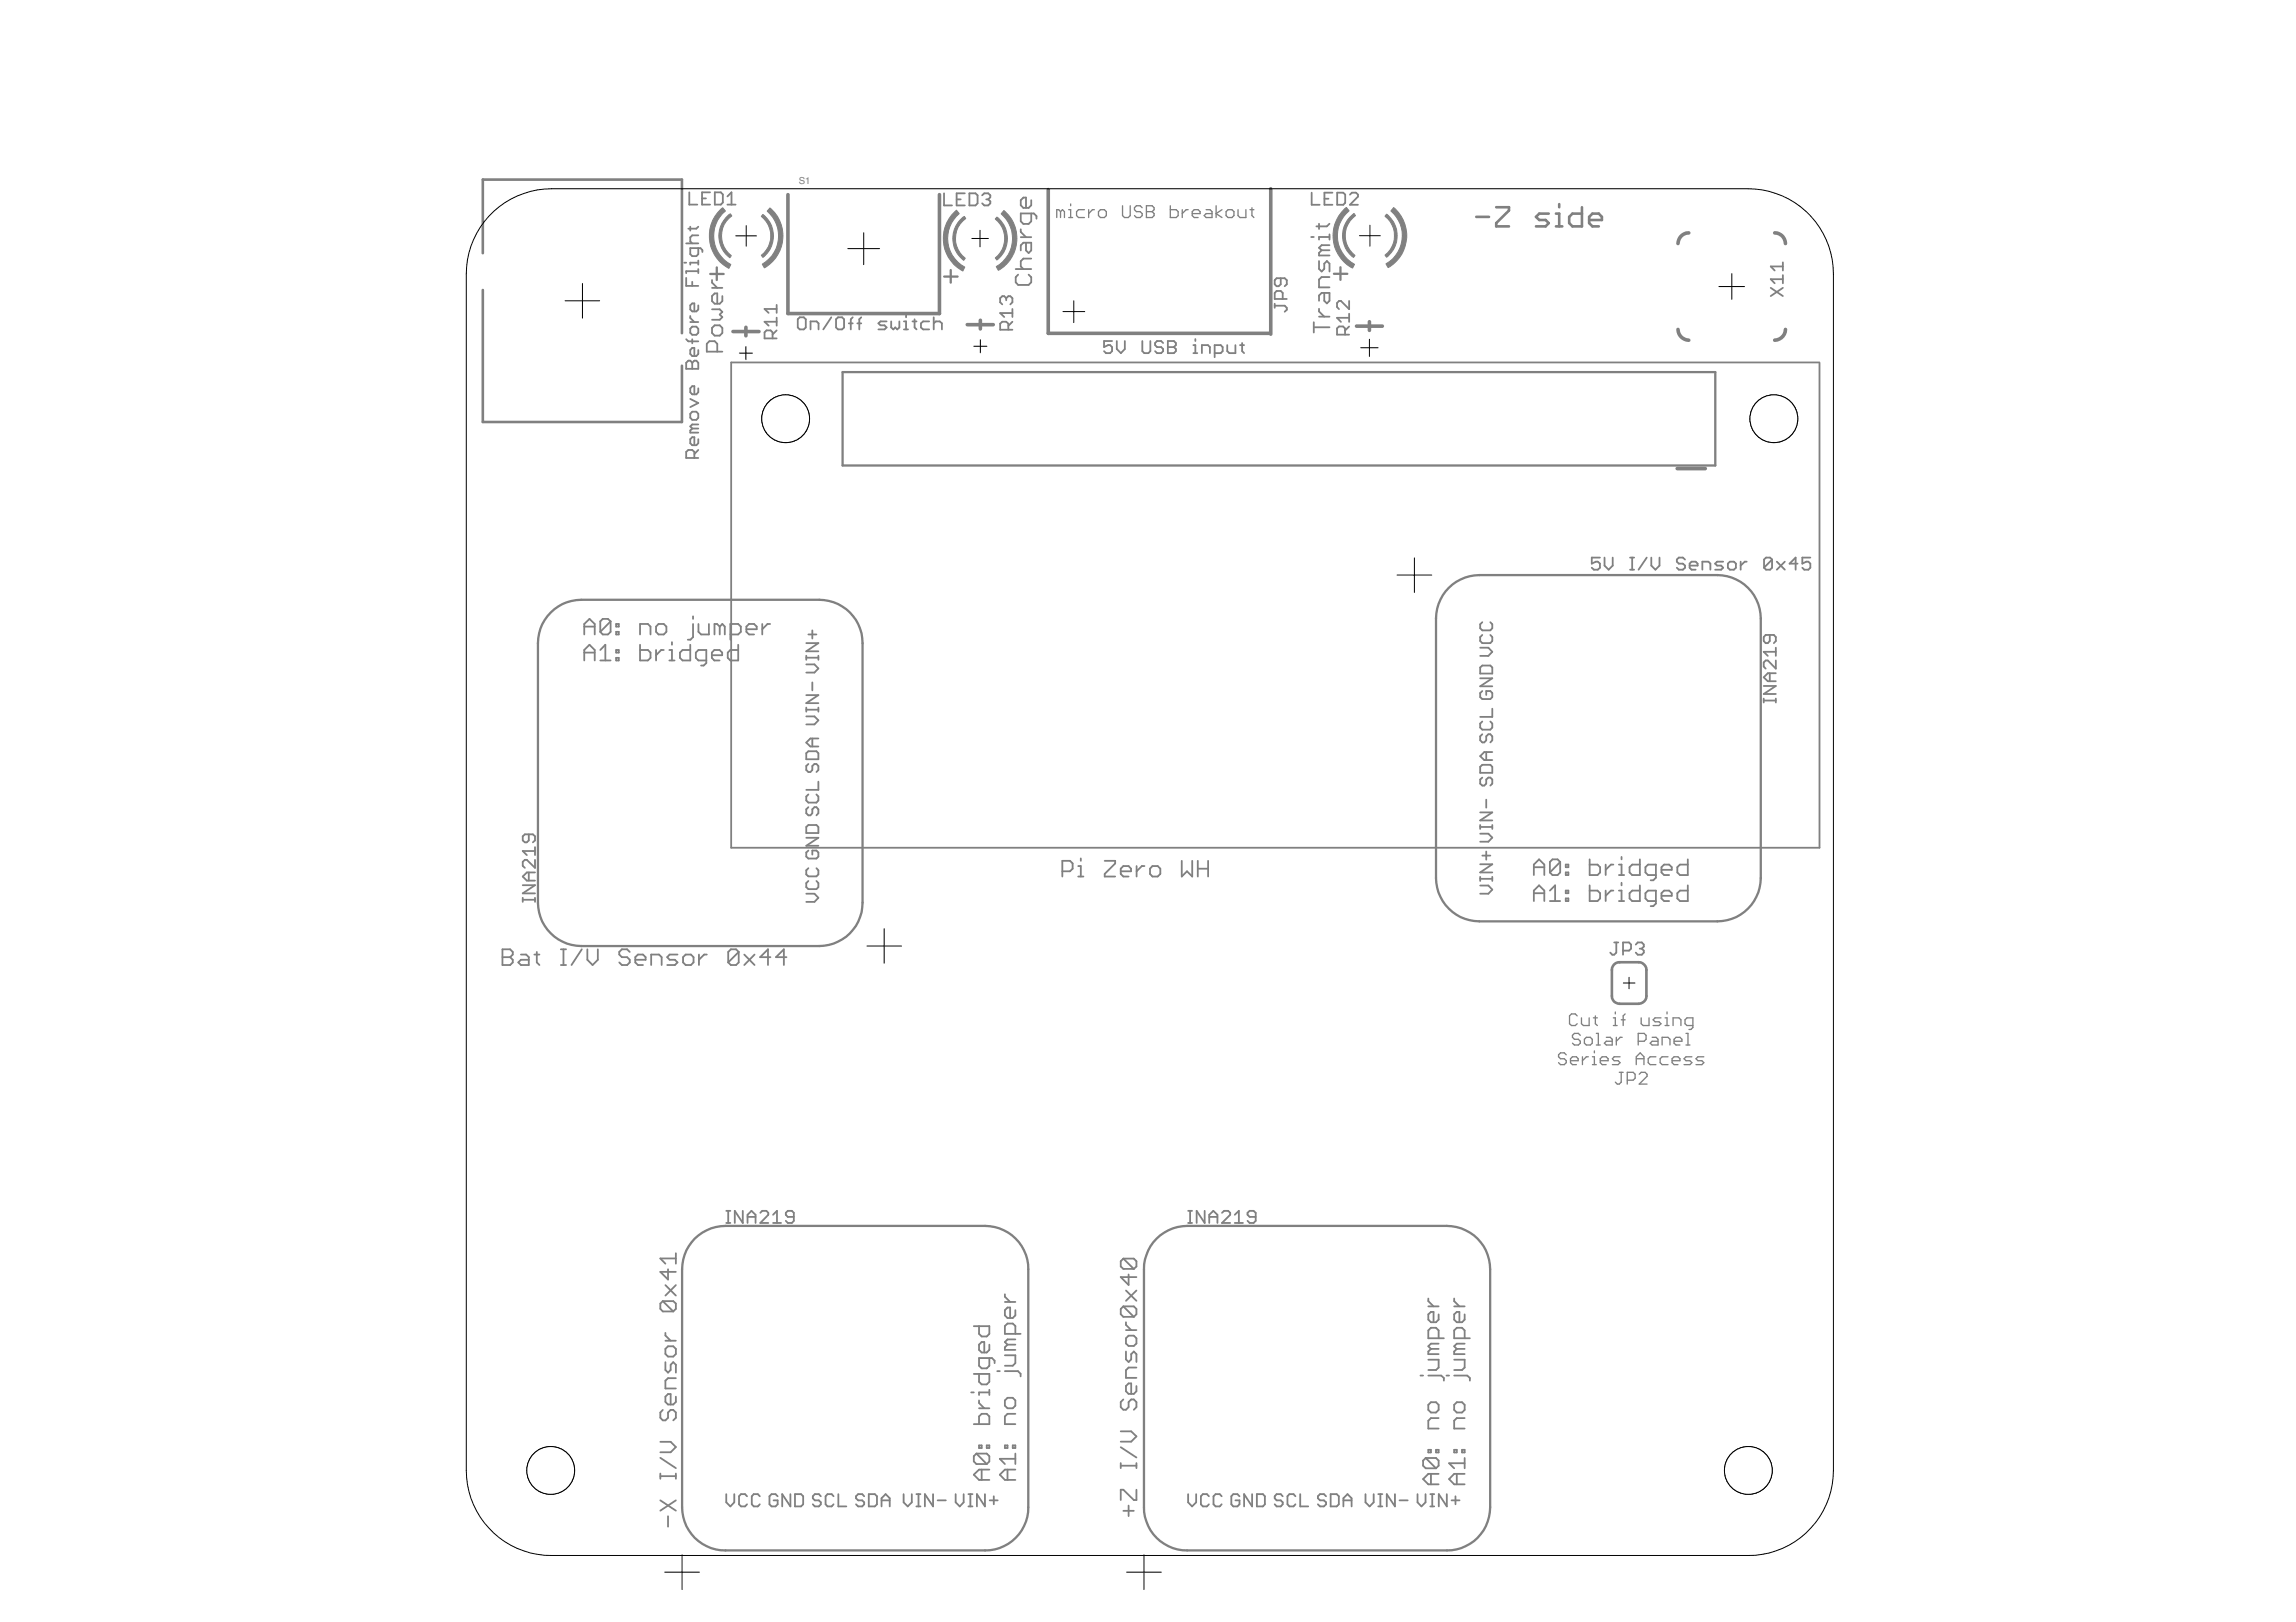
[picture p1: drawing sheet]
<svg xmlns="http://www.w3.org/2000/svg" width="297mm" height="210mm" viewBox="0 0 297 210" stroke-linecap="round" stroke-linejoin="round" font-family="sans-serif">
<defs><g id="words">
<text font-size="1.2" fill="#808080" x="103.3" y="23.8">S1</text>
</g></defs>
<g fill="none" stroke="#808080" stroke-width=".23">
<path d="M88.5 34h.3M88.8 36v1h1.5M88.8 31.5h1.5M89.2 24.9v1.6h1M89.3 29.3v.5M89.6 36.5v.5M90.3 35.1h-1.5v.2M90.3 39.5v.5l-.2 .3h-.5l-.3-.3v-.5l.3-.2h.2v1M90.3 32.1v.8l-.2 .2h-.5l-.3-.2v-.8h1.3l.3 .3v.2M90.3 33.7v.5M90.3 34.8v.5M90.3 30.5h-.7l-.3 .2v.5l.3 .3"/>
<path d="M90.3 34h-1v.2M90.3 29.3l-.2 .3h-1.1M90.8 25.7h.5M91.9 24.9h-1.1v1.6h1.1M92.1 36.2v.4l.7 .7M92.1 37.3h1.4M92.5 24.9h.8l.2 .3v1l-.2 .3h-.8zM93.5 38.3v.7l-.4 .3h-.6l-.4-.3v-.7l.4-.3h.3v1.3M94.1 26.5h1.1M94.1 25.4l.5-.5v1.6M100.5 39.5v1M100.5 40h-1.6l.5 .5"/>
<path d="M122.1 25v1.6h1.1M123.8 25.8h.5M124.8 25h-1v1.6h1M125.4 25h.8l.3 .3v1l-.3 .3h-.8zM127.1 25.3l.2-.3h.5l.3 .3v.2l-.3 .3M127.6 25.8h.2M127.8 25.8l.3 .3v.2l-.3 .3h-.5l-.2-.3M130.2 38.6l-.3-.3h-.2l-.3 .3v.5l.3 .3M130.2 38.6l.3-.3h.2l.3 .3v.5l-.3 .3M130.2 38.6v.3M131 40v1M131.4 34.8h2"/>
<path d="M131.7 35.5l-.3 .4v.6l.3 .4h1.4l.3-.4v-.6l-.3-.4M132.1 29.7v.3l.6 .7M132.1 30.7h1.3M132.7 31.4v1l.4 .3 .3-.3v-1h-1l-.3 .3v.7M133.4 25.9v.7l-.3 .3h-.7l-.3-.3v-.7l.3-.3h.3v1.3M133.4 27.6v1l-.3 .4h-.7l-.3-.4v-1h1.7l.3 .4v.3M133.4 33.5h-1l-.3 .3v.7l.3 .3M164.9 39.3v.5M164.9 39.6h1.3l.3 .2v.3l-.3 .2M165.7 36v.8l-.3 .2h-.2l-.3-.2v-.5l.3-.3h1l.3 .3v.5l-.3 .2M165.9 38.7v-.8l-.2-.2h-.5l-.3 .2v.8h1.6M169.6 30.7h.4"/>
<path d="M169.7 24.9v1.6h1M170.6 40v.3l.7 .7M170.6 29v.6M170.6 33.8v1l.4 .3 .3-.3v-.7l.4-.3 .3 .3v1M171 32.4l-.4 .3v.4h1.4M171 32.4h1M171.3 37.9v1l.4 .4 .3-.4v-1h-1l-.4 .3v.7M171.3 25.7h.6M172 30.7h-1.4v.3M172 35.9h-1l-.4 .3v1h1.4M172 30.3v.7M172 31.7h-1l-.4 .4 .4 .3"/>
<path d="M172 29l-.3 .3h-1.4M172.4 24.9h-1.1v1.6h1.1M173 24.9h.8l.2 .3v1l-.2 .3h-.8zM174.5 38.9v1.1l-1-1.1h-.3l-.2 .3v.5l.2 .3M174.6 25.2l.3-.3h.5l.3 .3v.2l-1.1 1.1h1.1M229.1 37.3l1.6 1M230.7 37.3l-1.6 1M230.7 36.1h-1.6l.5 .6M230.7 34v1M230.7 35.6v1.1M230.7 34.5h-1.6l.5 .5M88.8 46.9l.2-.2h.3l.3 .2 .2-.2h.3l.2 .2v.8h-1.5z"/>
<path d="M88.8 43.9l.2 .3h1.3M89.3 40.9v.2l.5 .6M89.3 51.6l1 .6-1 .5M89.3 41.7h1M89.6 42.3h.5l.2 .2v.6l-.2 .2h-.5l-.3-.2v-.6zM89.6 53.3h.5l.2 .3v.5l-.2 .2h-.5l-.3-.2v-.5zM89.6 55.5l-.3 .2v.3h1M89.6 55.5h.7M89.6 43.9v.5M89.6 46.9v.8M89.8 59.3v-.8l-.2-.3h-.6l-.2 .3v.8h1.5M90.3 45.3v.5l-.2 .3h-.5l-.3-.3v-.5l.3-.3h.2v1.1"/>
<path d="M90.3 50.2v.6l-.2 .2h-.5l-.3-.2v-.6l.3-.2h.2v1M90.3 56.8v.6l-.2 .2h-.5l-.3-.2v-.6l.3-.2h.2v1M90.3 58.2l-.5 .6M90.3 54.9h-.7l-.3 .3 .3 .3M92.1 42.4l.4-.3h.6l.4 .3v.7l-.4 .3h-.6l-.4-.3zM92.1 40h1l.4 .4-.4 .3 .4 .3-.4 .4h-1M92.8 45.5v-1l-.3-.3h-.7l-.4 .3v1h2.1M99.9 43.8v-.8l-.2-.2h-.5l-.3 .2v.8h1.6M100.5 42.8l-.6 .5M100.5 41.6h-1.6l.5 .5M100.5 41.1v1M103.5 41.1h.5l.2 .2v1.1l-.2 .2h-.5l-.3-.2v-1.1z"/>
<path d="M104.9 42.6v-1h.7l.3 .2v.8M107.5 41.1l-1 1.5M108.2 41.3l.2-.2h.5l.3 .2v1.1l-.3 .2h-.5l-.2-.2zM109.8 41.8h.5M110.3 41.1l-.2 .2v1.3M110.9 41.8h.5M111.4 41.1l-.2 .2v1.3M114.7 41.6h-.8l-.3 .2 .3 .3h.5l.3 .3-.3 .2h-.8M115.3 41.6v.8l.3 .2 .2-.2 .3 .2 .3-.2v-.8M116.9 42.6h.6M116.9 41.6h.3v1M117.2 40.8v.3"/>
<path d="M118 41.6h.6M118.3 41.3v1.1l.3 .2M120.2 41.6h-.8l-.3 .2v.6l.3 .2h.8M120.8 41.8l.3-.2h.5l.3 .2v.8M120.8 41.1v1.5M130.5 42.7v-.8l-.3-.3h-.5l-.3 .3v.8h1.6M131 41.6l-.5 .6M131 40.5h-1.6l.5 .5M143.9 44.1h-1.1v.8l.6-.2h.2l.3 .2v.5l-.3 .3h-.5l-.3-.3M144.5 44.1v1.1l.5 .5 .5-.5v-1.1M147.8 44.1v1.3l.2 .3h.6l.2-.3v-1.3M150.5 44.4l-.3-.3h-.5l-.3 .3v.3l.3 .2h.5l.3 .3v.2l-.3 .3h-.5l-.3-.3"/>
<path d="M151.1 44.1h.8l.2 .3v.3l-.2 .2 .2 .3v.2l-.2 .3h-.8zM151.1 44.9h.8M154.4 44.7h.2v1M154.4 45.7h.5M154.6 43.9v.2M155.5 45.7v-1h.8l.2 .2v.8M157.1 45.7h.8l.3-.3v-.5l-.3-.2h-.8v1.5M158.8 44.7v.7l.2 .3h.8v-1M160.4 44.7h.6M160.7 44.4v1l.3 .3M170 42.4h2M170 41.7v1.3"/>
<path d="M170.6 41h1.4M174 43.3v-.8l-.2-.3h-.6l-.2 .3v.8h1.5M174.5 42.2l-.5 .6M174.5 41.1h-1.5l.5 .6M174.5 40.6v1.1M235.4 46.9h-140.8v62.8h140.8v-62.8M89.7 79.8v.3M207 72.2h-1.1v.7l.6-.2h.2l.3 .2v.6l-.3 .2h-.5l-.3-.2M207.6 72.2v1l.5 .5 .5-.5v-1M210.9 72.2h.5M210.9 73.7h.5M211.2 72.2v1.5"/>
<path d="M213 72.2l-1 1.5M213.6 72.2v1l.6 .5 .5-.5v-1M218 72.4l-.3-.2h-.5l-.3 .2v.3l.3 .2h.5l.3 .3v.3l-.3 .2h-.5l-.3-.2M218.6 73.2h1v-.3l-.2-.2h-.6l-.2 .2v.6l.2 .2h.6M220.2 73.7v-1h.8l.3 .2v.8M222.9 72.7h-.8l-.2 .2 .2 .3h.6l.2 .3-.2 .2h-.8M223.8 72.7h.5l.3 .2v.6l-.3 .2h-.5l-.3-.2v-.6zM225.2 72.7v1M226 72.7h-.3l-.5 .5M229.3 72.4l-.3-.2h-.5l-.3 .2v1.1M229.3 72.4v1.1l-.3 .2h-.5l-.3-.2M229.3 72.4l-1.1 1.1"/>
<path d="M229.9 72.7l1 1M230.9 72.7l-1 1M232.6 72.9h-1.1l.8-.7v1.5M234.2 72.2h-1v.7l.5-.2h.3l.2 .2v.6l-.2 .2h-.6l-.2-.2M75.6 82.1v-1.3l.7-.7 .6 .7v1.3M75.6 85.5v-1.4l.7-.7 .6 .7v1.4M75.6 81.1h1.3M75.6 84.5h1.3M77.7 84.1l.6-.7v2.1M77.7 85.5h1.3M79 80.4l-.3-.3h-.7l-.3 .3v1.4M79 80.4v1.4l-.3 .3h-.7l-.3-.3"/>
<path d="M79 80.4l-1.3 1.4M79.7 80.8h.4v.3h-.4zM79.7 81.8h.4v.3h-.4zM79.7 84.1h.4v.4h-.4zM79.7 85.1h.4v.4h-.4zM82.8 82.1v-1.3h1l.4 .3v1M82.8 83.4v2.1h1l.4-.4v-.6l-.4-.4h-1M84.9 84.1v1.4M85.2 80.8h.7l.3 .3v.7l-.3 .3h-.7l-.3-.3v-.7zM85.9 84.1h-.4l-.6 .7M86.6 85.5h.7M86.6 84.1h.3v1.4"/>
<path d="M86.9 83.1v.3M89.3 83.4v2.1h-1l-.3-.4v-.6l.3-.4h1M89.7 80.8v1.6l-.4 .4h-.3M90.4 80.8v1l.3 .3h1v-1.3M91.4 85.5h-1l-.4-.4v-.6l.4-.4h1v1.7l-.4 .3h-.3M92.1 84.8h1.3v-.3l-.3-.4h-.7l-.3 .4v.6l.3 .4h.7M93.1 81.1l-.3-.3h-.4v1.3M93.1 81.1v1M93.1 81.1l.4-.3 .3 .3v1M94.5 82.1h1l.3-.3v-.7l-.3-.3h-1v2M95.5 83.4v2.1h-1l-.4-.4v-.6l.4-.4h1M96.6 81.4h1.3v-.3l-.3-.3h-.7l-.3 .3v.7l.3 .3h.7"/>
<path d="M98.6 80.8v1.3M99.6 80.8h-.3l-.7 .6M104.3 97.5l.3-.3h1l.3 .3v.8h-1.6zM104.3 85.1h1.6M104.3 84.9v.5M104.3 91.6v.5M104.3 92.7h1.1l.5 .5-.5 .5h-1.1M104.3 91.8h1.6M104.3 90h1.6l-1.6 1h1.6M104.3 86h1.1l.5 .5-.5 .5h-1.1M104.3 83.2h1.6l-1.6 1.1h1.6M104.6 98.9l-.3 .2v.6l.3 .2h.2l.3-.2v-.6l.3-.2h.2l.3 .2v.6l-.3 .2"/>
<path d="M104.6 82.1h1M105.1 81.6v1M105.1 88.3v1M105.1 95.6v1M105.9 84.9v.5M105.9 91.6v.5M105.9 95.6h-1.1l-.5 .5 .5 .5h1.1M191.5 86.4l.3-.3h1l.3 .3v.8h-1.6zM191.5 83.8h1.1l.5 .5-.5 .6h-1.1M191.5 99.2l.3-.2h1l.3 .2v.8h-1.6zM191.5 87.8h1.6l-1.6 1h1.6M191.8 82.2l-.3 .2v.6l.3 .2h1l.3-.2v-.6l-.3-.2"/>
<path d="M191.8 80.5l-.3 .3v.5l.3 .3h1l.3-.3v-.5l-.3-.3M191.8 89.4l-.3 .3v.5l.3 .3h1l.3-.3v-.5l-.3-.3h-.5v.5M191.8 93.4l-.3 .2v.5l.3 .3h1l.3-.3v-.5l-.3-.2M191.8 95l-.3 .3v.5l.3 .3h.2l.3-.3v-.5l.3-.3h.2l.3 .3v.5l-.3 .3M192.3 97.3v1.1M193.1 91.7v1.1h-1.6M193.1 97.3h-1.1l-.5 .6 .5 .5h1.1M228.2 90.7h1.5M228.2 90.4v.5M228.2 88.8h1.5l-1.5 1h1.5M229 82.2v.8l-.3 .2h-.3l-.2-.2v-.6l.2-.2h1.1l.2 .2v.6l-.2 .2M229 87.1v1.1"/>
<path d="M229.7 85.5v1l-1-1h-.3l-.2 .2v.6l.2 .2M229.7 83.8v1.1M229.7 90.4v.5M229.7 87.1h-1l-.5 .6 .5 .5h1M229.7 84.3h-1.5l.5 .6M67.6 116.4h1.6M67.6 116.2v.5M67.6 114.6h1.6l-1.6 1h1.6M68.4 108v.8l-.2 .2h-.3l-.3-.2v-.6l.3-.2h1l.3 .2v.6l-.3 .2M68.4 112.9v1.1M69.2 112.9h-1l-.6 .5 .6 .6h1M69.2 109.6v1.1"/>
<path d="M69.2 111.3v1l-1-1h-.3l-.3 .2v.6l.3 .2M69.2 116.2v.5M69.2 110.1h-1.6l.6 .6M104.3 107l.3-.2h1l.3 .2v.8h-1.6zM104.3 115.7h1.1l.5 .5-.5 .5h-1.1M104.3 108.4h1.6l-1.6 1.1h1.6M104.6 102.8l-.3 .3v.5l.3 .3h1l.3-.3v-.5l-.3-.3M104.6 104.5l-.3 .2v.5l.3 .3h.2l.3-.3v-.5l.3-.2h.2l.3 .2v.5l-.3 .3M104.6 110.1l-.3 .2v.5l.3 .3h1l.3-.3v-.5l-.3-.2h-.5v.5M104.6 112.4l-.3 .2v.6l.3 .2h1l.3-.2v-.6l-.3-.2M104.6 114l-.3 .3v.5l.3 .3h1l.3-.3v-.5l-.3-.3M105.9 101.2v1h-1.6"/>
<path d="M137.4 112.8h1l.4-.4v-.7l-.4-.3h-1v2M139.5 112.1h.3v1.3M139.5 113.4h.7M139.8 111.1v.3M142.9 111.4h1.4v.3l-1.4 1.4v.3h1.4M145 112.8h1.3v-.4l-.3-.3h-.7l-.3 .3v.7l.3 .3h.7M147 112.1v1.3M148.1 112.1h-.4l-.7 .7M149.1 112.1h.7l.3 .3v.7l-.3 .3h-.7l-.3-.3v-.7zM152.9 111.4v2l.7-.6 .6 .6v-2M155 111.4v2M155 112.4h1.3"/>
<path d="M156.3 111.4v2M191.5 111.8h1.6l-1.6 1.1h1.6M191.5 114.6h1.1l.5 .5-.5 .6h-1.1M191.5 106.8v.5M191.5 113.5v.5M191.5 107.9h1.1l.5 .5-.5 .5h-1.1M191.5 107h1.6M191.5 105.1h1.6l-1.6 1.1h1.6M191.5 113.7h1.6M191.8 100.6l-.3 .3v.5l.3 .3h.2l.3-.3v-.5l.3-.3h.2l.3 .3v.5l-.3 .3M191.8 110.7h1M192.3 103.5v1"/>
<path d="M192.3 110.2v1.1M193.1 106.8v.5M193.1 113.5v.5M198.4 113.2v-1.3l.7-.7 .7 .7v1.3M198.4 116.6v-1.3l.7-.7 .7 .7v1.3M198.4 112.2h1.4M198.4 115.6h1.4M200.5 115.3l.7-.7v2M200.5 116.6h1.3M201.8 111.5l-.3-.3h-.6l-.4 .3v1.4M201.8 111.5v1.4l-.3 .3h-.6l-.4-.3M201.8 111.5l-1.3 1.4"/>
<path d="M202.6 111.9h.3v.3h-.3zM202.6 112.9h.3v.3h-.3zM202.6 115.3h.3v.3h-.3zM202.6 116.3h.3v.3h-.3zM205.7 111.2v2h1l.3-.3v-.7l-.3-.3h-1M205.7 114.6v2h1l.3-.3v-.7l-.3-.3h-1M207.7 111.9v1.3M207.7 115.3v1.3M208.7 111.9h-.3l-.7 .7M208.7 115.3h-.3l-.7 .6M209.4 113.2h.7M209.4 111.9h.4v1.3"/>
<path d="M209.4 115.3h.4v1.3M209.4 116.6h.7M209.8 110.9v.3M209.8 114.2v.4M212.2 114.6v2h-1l-.4-.3v-.7l.4-.3h1M212.2 111.2v2h-1l-.4-.3v-.7l.4-.3h1M214.2 113.2h-1l-.3-.3v-.7l.3-.3h1v1.7l-.3 .3h-.3M214.2 116.6h-1l-.3-.3v-.7l.3-.3h1v1.6l-.3 .4h-.3M214.9 112.6h1.4v-.4l-.4-.3h-.6l-.4 .3v.7l.4 .3h.6M214.9 115.9h1.4v-.3l-.4-.3h-.6l-.4 .3v.7l.4 .3h.6M218.4 111.2v2h-1.1l-.3-.3v-.7l.3-.3h1.1M218.4 114.6v2h-1.1l-.3-.3v-.7l.3-.3h1.1"/>
<path d="M65 122.9h1l.3 .3v.3l-.3 .4 .3 .3v.3l-.3 .4h-1zM65 123.9h1M67.4 123.5h.7l.3 .4v1h-1l-.3-.4 .3-.3h1M69.1 123.5h.7M69.4 123.2v1.3l.4 .4M72.6 122.9h.6M72.6 124.9h.6M72.9 122.9v2M75.3 122.9l-1.4 2M76 122.9v1.3l.7 .7 .6-.7v-1.3M81.5 123.2l-.4-.3h-.6l-.4 .3v.3l.4 .4h.6l.4 .3v.3l-.4 .4h-.6l-.4-.4M82.2 124.2h1.3v-.3l-.3-.4h-.7l-.3 .4v.6l.3 .4h.7"/>
<path d="M84.2 124.9v-1.4h1.1l.3 .4v1M87.7 123.5h-1.1l-.3 .4 .3 .3h.7l.4 .3-.4 .4h-1M88.4 123.9l.3-.4h.7l.3 .4v.6l-.3 .4h-.7l-.3-.4zM90.4 123.5v1.4M91.4 123.5h-.3l-.7 .7M95.6 123.2l-.4-.3h-.6l-.4 .3v1.3M95.6 123.2v1.3l-.4 .4h-.6l-.4-.4M95.6 123.2l-1.4 1.3M96.3 123.5l1.3 1.4M97.6 123.5l-1.3 1.4M99.7 123.9h-1.4l1.1-1v2M101.7 123.9h-1.3l1-1v2"/>
<path d="M208.8 122h.6M209.1 122v1.3l-.3 .2h-.2l-.3-.2M210 123h.8l.2-.2v-.6l-.2-.2h-.8v1.5M211.6 122.2l.3-.2h.5l.3 .2v.3l-.3 .3M212.1 122.8h.3M212.4 122.8l.3 .2v.3l-.3 .2h-.5l-.3-.2M94 158.3h.5M94 156.7h.5M94.2 156.7v1.6M96.1 156.7v1.6l-1-1.6v1.6M96.7 157.5h1M96.7 158.3v-1.1l.5-.5 .5 .5v1.1"/>
<path d="M98.4 157l.2-.3h.5l.3 .3v.2l-1 1.1h1M100 158.3h1M100 157.2l.5-.5v1.6M102.7 157.5h-.8l-.2-.3v-.2l.2-.3h.5l.3 .3v1l-.3 .3h-.5l-.2-.3M153.7 158.3h.5M153.7 156.7h.5M154 156.7v1.6M155.9 156.7v1.6l-1.1-1.6v1.6M156.4 158.3v-1.1l.6-.5 .5 .5v1.1M156.4 157.5h1.1M158.1 157l.3-.3h.5l.3 .3v.2l-1.1 1.1h1.1M159.7 158.3h1.1"/>
<path d="M159.7 157.2l.6-.5v1.6M162.5 157.5h-.8l-.3-.3v-.2l.3-.3h.5l.3 .3v1l-.3 .3h-.5l-.3-.3M85.7 168.4h1.4l.3 .3v.7l-.3 .3M85.7 168.4l-.3 .3v.7l.3 .3h1.4M85.7 168.4l1.4 1.3M86.1 174.6l.3-.4h.7l.3 .4v.6l-.3 .4h-.7l-.3-.4zM86.1 176.3v1l.3 .3 .4-.3v-.7l.3-.3 .3 .3v1M86.1 172.5v.3l.7 .7M86.1 173.5h1.3M86.1 166.3l1.3 1.4M86.4 164.3v1.3l-1-1h2M87.4 162.2v1.3"/>
<path d="M87.4 178.4h-1l-.3 .3v1h1.3M87.4 166.3l-1.3 1.4M87.4 162.9h-2l.7 .6M126 171.6h2v1l-.3 .4h-.7l-.3-.4v-1M126 177.8h2v1l-.3 .4h-.7l-.3-.4v-1M128 174v.7l-.3 .3h-.7l-.3-.3v-.7l.3-.3h.3v1.3M128 175.7v1l-.3 .4h-.7l-.3-.4v-1h1.6l.4 .4v.3M128 179.9v.6M129 177.4h.3M130 175.4h1.4v1l-.4 .3h-1M130 167.5v.3l.7 .7M130 177.4h1.7l.3 .4v.3"/>
<path d="M130 168.5h1.4M130.3 174l-.3 .3v.4h1.4M130.3 174h1.1M131.4 169.5v.7l-.4 .4h-.7l-.3-.4v-.7l.3-.3h.4v1.4M131.4 172.6v-1l-.4-.3h-.7l-.3 .3v1h2M131.4 173.3h-1.1l-.3 .4 .3 .3M145.3 162.9l-.3 .3v.7l.3 .3h1.4M145.3 169.1l-.3 .3v.7l.3 .3h1.4M145.3 162.9h1.4l.3 .3v.7l-.3 .3M145.3 169.1h1.4l.3 .3v.7l-.3 .3M145.3 169.1l1.4 1.3M145.3 162.9l1.4 1.3"/>
<path d="M145.7 173.2l.3-.4h.7l.3 .4v.7l-.3 .3h-.7l-.3-.3zM145.7 174.9v1l.3 .4 .3-.4v-.7l.4-.3 .3 .3v1.1M145.7 171.1v.3l.6 .7M145.7 172.1h1.3M145.7 167l1.3 1.3M146 164.9v1.4l-1-1h2M147 179.4v.6l-.3 .4h-.7l-.3-.4v-.6l.3-.4h.3v1.4M147 177h-1l-.3 .3v1h1.3M147 167l-1.3 1.3M183.8 178h.3M184.8 169.1h1.3M184.8 176h1.3v1l-.3 .3h-1"/>
<path d="M184.8 168v.4l.7 .7M184.8 178h1.7l.3 .3v.4M185.1 174.6l-.3 .3v.3h1.3M185.1 174.6h1M186.1 170.1v.7l-.3 .3h-.7l-.3-.3v-.7l.3-.3h.4v1.3M186.1 173.2v-1l-.3-.4h-.7l-.3 .4v1h2M186.1 173.9h-1l-.3 .3 .3 .4M187.1 178h.4M188.1 169.1h1.4M188.1 178h1.7l.4 .3v.4M188.1 176h1.4v1l-.4 .3h-1M188.1 168v.4l.7 .7"/>
<path d="M188.5 174.6l-.4 .3v.3h1.4M188.5 174.6h1M189.5 173.9h-1l-.4 .3 .4 .4M189.5 173.2v-1l-.4-.4h-.6l-.4 .4v1h2.1M189.5 170.1v.7l-.4 .3h-.6l-.4-.3v-.7l.4-.3h.3v1.3M85.4 194.2l2 1.3M85.4 191h2M85.4 190.7v.7M85.4 188.7l2 1.3M85.4 186.6h1.4l.6 .7-.6 .6h-1.4M85.7 182.5l-.3 .3v.7l.3 .3h.4l.3-.3v-.7l.4-.3h.3l.3 .3v.7l-.3 .3M86.4 196.2v1.4"/>
<path d="M87.4 194.2l-2 1.3M87.4 180.7v.7l-.3 .4h-.7l-.3-.4v-.7l.3-.3h.4v1.4M87.4 190.7v.7M94 193.4v1l.5 .5 .5-.5v-1M96.6 193.6l-.2-.2h-.5l-.3 .2v1.1l.3 .2h.5l.2-.2M98.3 193.6l-.3-.2h-.5l-.2 .2v1.1l.2 .2h.5l.3-.2M100.6 193.6l-.3-.2h-.5l-.3 .2v1.1l.3 .2h.5l.3-.2v-.5h-.5M102.3 193.4v1.5l-1.1-1.5v1.5M102.8 193.4h.8l.3 .2v1.1l-.3 .2h-.8zM106.2 193.6l-.3-.2h-.5l-.2 .2v.3l.2 .3h.5l.3 .2v.3l-.3 .2h-.5l-.2-.2M107.8 193.6l-.2-.2h-.5l-.3 .2v1.1l.3 .2h.5l.2-.2M108.5 193.4v1.5h1"/>
<path d="M111.8 193.6l-.3-.2h-.5l-.3 .2v.3l.3 .3h.5l.3 .2v.3l-.3 .2h-.5l-.3-.2M112.4 193.4h.8l.3 .2v1.1l-.3 .2h-.8zM114 194.2h1.1M114 194.9v-1l.6-.5 .5 .5v1M116.9 193.4v1l.5 .5 .6-.5v-1M118.6 193.4h.5M118.6 194.9h.5M118.8 193.4v1.5M120.7 193.4v1.5l-1-1.5v1.5M121.3 194.2h1.1M123.6 193.4v1l.6 .5 .5-.5v-1M125.3 193.4h.5"/>
<path d="M125.3 194.9h.5M125.5 193.4v1.5M125.6 180.2h.4M126 184.3h2v-1l-.3-.3h-.7l-.3 .3v1M126.3 188.1h1.4l.3 .3v.7l-.3 .4M126.3 188.1l-.3 .3v.7l.3 .4h1.4M126.3 188.1l1.4 1.4M126.7 187h.3v.4h-.3zM126.7 181.2v.4l.6 .6M126.7 182.2h1.3M127 190.2v1.3M127.4 193.4v1.5l-1-1.5v1.5"/>
<path d="M127.7 187h.3v.4h-.3zM128 190.2h-1.3l-.7 .6 .7 .7h1.3M128 180.2h-1.3v.3M128 194.2h1.1M128.6 193.6v1.1M130 187h.3v.4h-.3zM130 181.2l.3-.3h.7l.4 .3v.7l-.4 .3h-.7l-.3-.3zM130.3 190.2v1.3M131 187h.4v.4h-.4zM131.4 190.2h-1.4l-.7 .6 .7 .7h1.4M131.4 183h-1.1l-.3 .3v1h1.4M131.4 188.8h-2.1l.7 .7"/>
<path d="M131.4 188.1v1.4M145 189.3v.7M145 189.7h2M145 187.3l2 1.3M145 185.2h1.3l.7 .7-.7 .7h-1.3M145.3 181.1l-.3 .3v.7l.3 .3h.4l.3-.3v-.7l.3-.3h.4l.3 .3v.7l-.3 .3M145.3 195.5h1.4M146 194.8v1.4M147 192.8v1.3h-.3l-1.4-1.3h-.3v1.3M147 189.3v.7M153.7 193.4v1l.5 .5 .5-.5v-1M156.4 193.6l-.3-.2h-.5l-.2 .2v1.1l.2 .2h.5l.3-.2"/>
<path d="M158.1 193.6l-.3-.2h-.5l-.3 .2v1.1l.3 .2h.5l.3-.2M160.4 193.6l-.3-.2h-.5l-.3 .2v1.1l.3 .2h.5l.3-.2v-.5h-.6M162 193.4v1.5l-1-1.5v1.5M162.6 193.4h.8l.2 .2v1.1l-.2 .2h-.8zM165.9 193.6l-.2-.2h-.5l-.3 .2v.3l.3 .3h.5l.2 .2v.3l-.2 .2h-.5l-.3-.2M167.6 193.6l-.3-.2h-.5l-.2 .2v1.1l.2 .2h.5l.3-.2M168.2 193.4v1.5h1M171.6 193.6l-.3-.2h-.5l-.3 .2v.3l.3 .3h.5l.3 .2v.3l-.3 .2h-.5l-.3-.2M172.1 193.4h.8l.3 .2v1.1l-.3 .2h-.8zM173.8 194.2h1.1M173.8 194.9v-1l.5-.5 .6 .5v1M176.7 193.4v1l.5 .5 .5-.5v-1"/>
<path d="M178.3 193.4h.5M178.3 194.9h.5M178.6 193.4v1.5M180.5 193.4v1.5l-1.1-1.5v1.5M181.1 194.2h1M183.4 193.4v1l.5 .5 .5-.5v-1M184.4 188.7l-.3 .3v.7l.3 .3h1.4M184.4 188.7h1.4l.3 .3v.7l-.3 .3M184.4 188.7l1.4 1.3M184.8 187.6h.3v.4h-.3zM184.8 181.8l.3-.3h.7l.3 .3v.7l-.3 .3h-.7l-.3-.3zM185 193.4h.5"/>
<path d="M185 194.9h.5M185.1 190.7v1.4M185.3 193.4v1.5M185.8 187.6h.3v.4h-.3zM186.1 190.7h-1.3l-.7 .7 .7 .7h1.3M186.1 183.5h-1l-.3 .4v1h1.3M187.2 193.4v1.5l-1.1-1.5v1.5M187.8 194.2h1M188.1 187.6h.4v.4h-.4zM188.3 193.6v1.1M188.5 181.5h.6l.4 .3v.7l-.4 .3h-.6l-.4-.3v-.7zM188.5 190.7v1.4"/>
<path d="M189.1 187.6h.4v.4h-.4zM189.5 190.7h-1.4l-.6 .7 .6 .7h1.4M189.5 183.5h-1l-.4 .4v1h1.4M189.5 189.4h-2l.6 .6M189.5 188.7v1.3"/>
</g>
<path d="M62.5 37.5v17.1h25.7v-7.3M62.5 32.8v-9.6h25.7v19.9M191 28.1h1.6M193.6 26.8h1.6v.4l-1.6 1.7v.4h1.6M200.4 27.6h-1.3l-.4 .5 .4 .4h.9l.4 .4-.4 .4h-1.3M201.3 29.3h.8M201.3 27.6h.4v1.7M201.7 26.4v.4M204.7 26.8v2.5h-1.3l-.4-.4v-.8l.4-.5h1.3M205.6 28.5h1.6v-.4l-.4-.5h-.8l-.4 .5v.8l.4 .4h.8M208.8 124.8l.5-.3h2.7a1.01 1.01 0 0 1 1 1v3.4a1.01 1.01 0 0 1-1 1h-2.5a.98 .98 0 0 1-1-1v-3.4l.1-.2z" fill="none" stroke="#808080" stroke-width=".34"/>
<g fill="none" stroke="#808080" stroke-width=".47">
<path d="M101.9 25.2v15.4h19.6v-15.4M135.6 24.5v18.6h28.6M164.4 24.4v18.8M218.5 30.1a1.39 1.39 0 0 0-1.4 1.4M229.6 30.1a1.39 1.39 0 0 1 1.4 1.4M94.8 42.9h3.4M96.5 42.4v1.1M125.1 42h3.4M126.8 41.4v1.2M175.5 42.2h3.3M177.2 41.6v1.2M217.1 42.6a1.43 1.43 0 0 0 1.4 1.4"/>
<path d="M231 42.6a1.43 1.43 0 0 1-1.4 1.4M217 60.6h3.6"/>
</g>
<g fill="none" stroke="#808080" stroke-width=".17">
<path d="M137.2 27.4l-.2-.3h-.3v1.1M137.2 27.4v.8M137.2 27.4l.3-.3 .2 .3v.8M138.3 27.1h.2v1.1M138.3 28.2h.5M138.5 26.4v.2M140.3 27.1h-.8l-.2 .3v.5l.2 .3h.8M140.8 27.1v1.1M141.6 27.1h-.3l-.5 .5M142.4 27.1h.5l.2 .3v.5l-.2 .3h-.5l-.3-.3v-.5zM145.2 26.6v1.3l.3 .3h.5l.2-.3v-1.3M147.8 26.9l-.3-.3h-.5l-.2 .3v.2l.2 .3h.5l.3 .2v.3l-.3 .3h-.5l-.2-.3"/>
<path d="M148.3 26.6h.8l.2 .3v.2l-.2 .3 .2 .2v.3l-.2 .3h-.8zM148.3 27.4h.8M151.4 26.6v1.6h.8l.2-.3v-.5l-.2-.3h-.8M153 27.1v1.1M153.7 27.1h-.2l-.5 .5M154.2 27.6h1.1v-.2l-.3-.3h-.5l-.3 .3v.5l.3 .3h.5M156 27.1h.5l.3 .3v.8h-.8l-.2-.3 .2-.3h.8M157.3 26.6v1.6M158.1 27.1l-.8 .5 .8 .6M158.9 27.1h.5l.2 .3v.5l-.2 .3h-.5l-.3-.3v-.5zM160.2 27.1v.8l.2 .3h.8v-1.1M161.7 27.1h.5"/>
<path d="M162 26.9v1l.2 .3M202.6 136.5l-.2-.3h-.5l-.3 .3v.3l.3 .2h.5l.2 .3v.2l-.2 .3h-.5l-.3-.3M203.2 137.3h1v-.3l-.3-.2h-.5l-.2 .2v.5l.2 .3h.5M204 131.5l-.2-.3h-.5l-.2 .3v1l.2 .2h.5l.2-.2M204.4 134l-.2-.3h-.5l-.3 .3v.2l.3 .3h.5l.2 .2v.3l-.2 .2h-.5l-.3-.2M204.6 131.7v.8l.3 .2h.7v-1M204.7 136.8v1M205.2 134.2h.5l.3 .3v.5l-.3 .2h-.5l-.2-.2v-.5zM205.5 136.8h-.3l-.5 .5M206 137.8h.5M206 136.8h.3v1M206.1 131.7h.6"/>
<path d="M206.3 136v.2M206.4 131.5v1l.3 .2M206.5 133.7h.3v1.5M206.5 135.2h.5M207 137.3h1v-.3l-.2-.2h-.5l-.3 .2v.5l.3 .3h.5M207.8 134.2h.5l.3 .3v.7h-.8l-.2-.2 .2-.3h.8M208.7 132.7h.5M208.7 131.7h.3v1M209 131v.2M209.1 134.2v1M209.5 138.8h.5M209.6 136.8h-.8l-.2 .2 .2 .3h.5l.3 .2-.3 .3h-.7"/>
<path d="M209.7 132h.5M209.7 138.8v1.2l-.2 .3h-.3l-.2-.3M209.9 134.2h-.3l-.5 .5M210.2 131.2l-.2 .3v1.2M210.5 139.8h.8l.2-.3v-.5l-.2-.2h-.8v1.5M211.7 137h1M211.7 137.8v-1l.5-.6 .5 .6v1M211.9 134.7h.8l.3-.2v-.5l-.3-.3h-.8v1.5M212.1 139l.2-.2h.5l.3 .2v.3l-1 1h1M212.3 131.7v.8l.3 .2h.7v-1M213.7 134.2h.5l.3 .3v.7h-.8l-.2-.2 .2-.3h.8M214.2 136.8h-.7l-.3 .2v.5l.3 .3h.7"/>
<path d="M214.9 131.7h-.8l-.2 .3 .2 .2h.5l.3 .3-.3 .2h-.7M215 135.2v-1h.8l.2 .3v.7M215.4 132.7h.5M215.4 131.7h.3v1M215.7 131v.2M215.8 136.8h-.8l-.2 .2v.5l.2 .3h.8M216.3 137.3h1v-.3l-.2-.2h-.5l-.3 .2v.5l.3 .3h.5M216.5 132.7v-1h.7l.3 .3v.7M216.6 134.7h1v-.2l-.3-.3h-.5l-.2 .3v.5l.2 .2h.5M218.1 133.7h.3v1.5M218.1 135.2h.5M218.9 136.8h-.8l-.2 .2 .2 .3h.5l.3 .2-.3 .3h-.7"/>
<path d="M219 132.7h-.8l-.2-.2v-.5l.2-.3h.8v1.3l-.2 .2h-.3M220.4 136.8h-.7l-.3 .2 .3 .3h.5l.2 .2-.2 .3h-.8"/>
</g>
<path d="M91.9 35.5h1.7M92.7 34.6v1.6M122.2 35.8h1.7M123 34.9v1.7M172.6 35.4h1.7M173.4 34.6v1.6M109 48.2h112.9v12h-112.9zM71.2 79.3a5.5 5.5 0 0 1 4-1.7h30.8a5.6 5.6 0 0 1 5.6 5.6v33.6a5.6 5.6 0 0 1-5.6 5.6h-30.8a5.6 5.6 0 0 1-5.6-5.6v-33.6a5.5 5.5 0 0 1 1.6-3.9zM187.4 76.1a5.7 5.7 0 0 1 4-1.7h30.8a5.6 5.6 0 0 1 5.6 5.6v33.6a5.6 5.6 0 0 1-5.6 5.6h-30.8a5.6 5.6 0 0 1-5.6-5.6v-33.6a5.6 5.6 0 0 1 1.6-3.9zM89.9 160.3a5.8 5.8 0 0 1 4-1.7h33.5a5.6 5.6 0 0 1 5.6 5.7v30.8a5.6 5.6 0 0 1-5.6 5.5h-33.5a5.6 5.6 0 0 1-5.7-5.5v-30.8a5.7 5.7 0 0 1 1.7-4zM149.6 160.3a5.7 5.7 0 0 1 4-1.7h33.6a5.6 5.6 0 0 1 5.6 5.7v30.8a5.6 5.6 0 0 1-5.6 5.5h-33.6a5.6 5.6 0 0 1-5.6-5.5v-30.8a5.7 5.7 0 0 1 1.6-4z" fill="none" stroke="#808080" stroke-width=".3"/>
<g fill="#808080" stroke="#808080" stroke-width=".13">
<path d="M93.9 28.1l.6-.4 .2 .2a3 3 0 0 0-1.4 2.6h-.3a3.5 3.5 0 0 1 .9-2.4z" fill-rule="evenodd"/>
<path d="M93 30.5h.3a3.2 3.2 0 0 0 1.3 2.6l-.2 .3a3.4 3.4 0 0 1-1.4-2.9z" fill-rule="evenodd"/>
<path d="M98.7 27.7a3.4 3.4 0 0 1 1.4 2.8h-.4a3.2 3.2 0 0 0-1.2-2.5z" fill-rule="evenodd"/>
<path d="M99.7 30.5h.4a3.4 3.4 0 0 1-1.4 2.8l-.2-.3a3.1 3.1 0 0 0 1.2-2.5z" fill-rule="evenodd"/>
<path d="M93.3 27.1l.2-.2 .4 .4a4.1 4.1 0 0 0-1.6 3.2h-.5a4.6 4.6 0 0 1 1.5-3.4z" fill-rule="evenodd"/>
<path d="M91.8 30.5h.5a4.2 4.2 0 0 0 2.3 3.7l-.3 .5a4.7 4.7 0 0 1-2.5-4.2z" fill-rule="evenodd"/>
<path d="M99.6 26.9a4.6 4.6 0 0 1 1.7 3.6h-.6a4.3 4.3 0 0 0-1.4-3.2z" fill-rule="evenodd"/>
<path d="M100.7 30.5h.6a4.8 4.8 0 0 1-2.4 4.2l-.3-.5a4.2 4.2 0 0 0 2.1-3.7z" fill-rule="evenodd"/>
<path d="M174.6 28.1l.6-.5 .2 .3a3.3 3.3 0 0 0-1.4 2.6h-.3a3.4 3.4 0 0 1 .9-2.4z" fill-rule="evenodd"/>
<path d="M173.7 30.5h.3a3.3 3.3 0 0 0 1.3 2.6l-.2 .2a3.4 3.4 0 0 1-1.4-2.8z" fill-rule="evenodd"/>
<path d="M179.4 27.7a3.4 3.4 0 0 1 1.3 2.8h-.3a3.2 3.2 0 0 0-1.2-2.5z" fill-rule="evenodd"/>
<path d="M180.4 30.5h.3a3.4 3.4 0 0 1-1.3 2.8l-.2-.3a3.2 3.2 0 0 0 1.2-2.5z" fill-rule="evenodd"/>
<path d="M173.9 27l.3-.2 .3 .5a4.2 4.2 0 0 0-1.5 3.2h-.5a4.6 4.6 0 0 1 1.4-3.5z" fill-rule="evenodd"/>
<path d="M172.5 30.5h.5a4.3 4.3 0 0 0 2.2 3.7l-.2 .5a4.7 4.7 0 0 1-2.5-4.2z" fill-rule="evenodd"/>
<path d="M180.3 26.9a4.8 4.8 0 0 1 1.7 3.6h-.6a4.1 4.1 0 0 0-1.5-3.2z" fill-rule="evenodd"/>
<path d="M181.4 30.5h.6a4.7 4.7 0 0 1-2.4 4.1l-.3-.5a4.2 4.2 0 0 0 2.1-3.6z" fill-rule="evenodd"/>
<path d="M124.2 28.5l.6-.5 .1 .3a3 3 0 0 0-1.3 2.6h-.3a3.5 3.5 0 0 1 .9-2.4z" fill-rule="evenodd"/>
<path d="M123.3 30.9h.3a3.2 3.2 0 0 0 1.3 2.5l-.2 .3a3.5 3.5 0 0 1-1.4-2.8z" fill-rule="evenodd"/>
<path d="M129 28.1a3.4 3.4 0 0 1 1.3 2.8h-.3a3.2 3.2 0 0 0-1.2-2.6z" fill-rule="evenodd"/>
<path d="M130 30.9h.3a3.4 3.4 0 0 1-1.3 2.8l-.2-.3a3.2 3.2 0 0 0 1.2-2.5z" fill-rule="evenodd"/>
<path d="M123.5 27.4l.2-.2 .4 .4a4.2 4.2 0 0 0-1.5 3.3h-.6a4.6 4.6 0 0 1 1.5-3.5z" fill-rule="evenodd"/>
<path d="M122 30.9h.6a4.2 4.2 0 0 0 2.2 3.7l-.2 .5a4.7 4.7 0 0 1-2.6-4.2z" fill-rule="evenodd"/>
<path d="M129.9 27.2a4.6 4.6 0 0 1 1.7 3.7h-.6a4.3 4.3 0 0 0-1.5-3.2z" fill-rule="evenodd"/>
<path d="M131 30.9h.6a4.7 4.7 0 0 1-2.4 4.1l-.3-.5a4.2 4.2 0 0 0 2.1-3.6z" fill-rule="evenodd"/>
</g>
<g fill="none" stroke="#000" stroke-width=".13">
<path d="M73.1 38.9h4.5M75.4 36.7v4.5M95.2 30.5h2.7M96.5 29.2v2.7M109.7 32.2h4.1M111.7 30.1v4.1M125.7 30.9h2.2M126.8 29.8v2.1M138.9 38.9v2.8M175.9 30.5h2.7M177.2 29.1v2.8M222.4 37.1h3.3"/>
<path d="M224 35.4v3.3M95.7 45.7h1.6M96.5 44.9v1.6M126 44.8h1.7M126.8 44v1.7M137.5 40.3h2.8M176 45h2.3M177.2 43.9v2.2M180.7 74.4h4.5M183 72.2v4.5M112.2 122.4h4.4M114.4 120.2v4.5"/>
<path d="M210 127.2h1.5M210.8 126.5v1.5M86 203.5h4.5M88.2 201.2v4.5M145.8 203.5h4.4M148 201.2v4.5"/>
<circle cx="229.5" cy="54.2" r="3.1"/>
</g>
<circle cx="229.5" cy="54.2" r="3.1" fill="#fff" stroke="#000" stroke-width=".13"/>
<circle cx="101.6" cy="54.2" r="3.1" fill="none" stroke="#000" stroke-width=".13"/>
<circle cx="101.6" cy="54.2" r="3.1" fill="#fff" stroke="#000" stroke-width=".13"/>
<circle cx="71.2" cy="190.3" r="3.1" fill="none" stroke="#000" stroke-width=".13"/>
<circle cx="71.2" cy="190.3" r="3.1" fill="#fff" stroke="#000" stroke-width=".13"/>
<circle cx="226.2" cy="190.3" r="3.1" fill="none" stroke="#000" stroke-width=".13"/>
<circle cx="226.2" cy="190.3" r="3.1" fill="#fff" stroke="#000" stroke-width=".13"/>
<path d="M63.2 28a11.1 11.1 0 0 1 8.2-3.6h154.8a11 11 0 0 1 11 11.1v154.8a11 11 0 0 1-11 11h-154.8a11 11 0 0 1-11.1-11v-154.8a11 11 0 0 1 2.9-7.5z" fill="none" stroke="#000" stroke-width=".13"/>
<use href="#words"/>
</svg>
